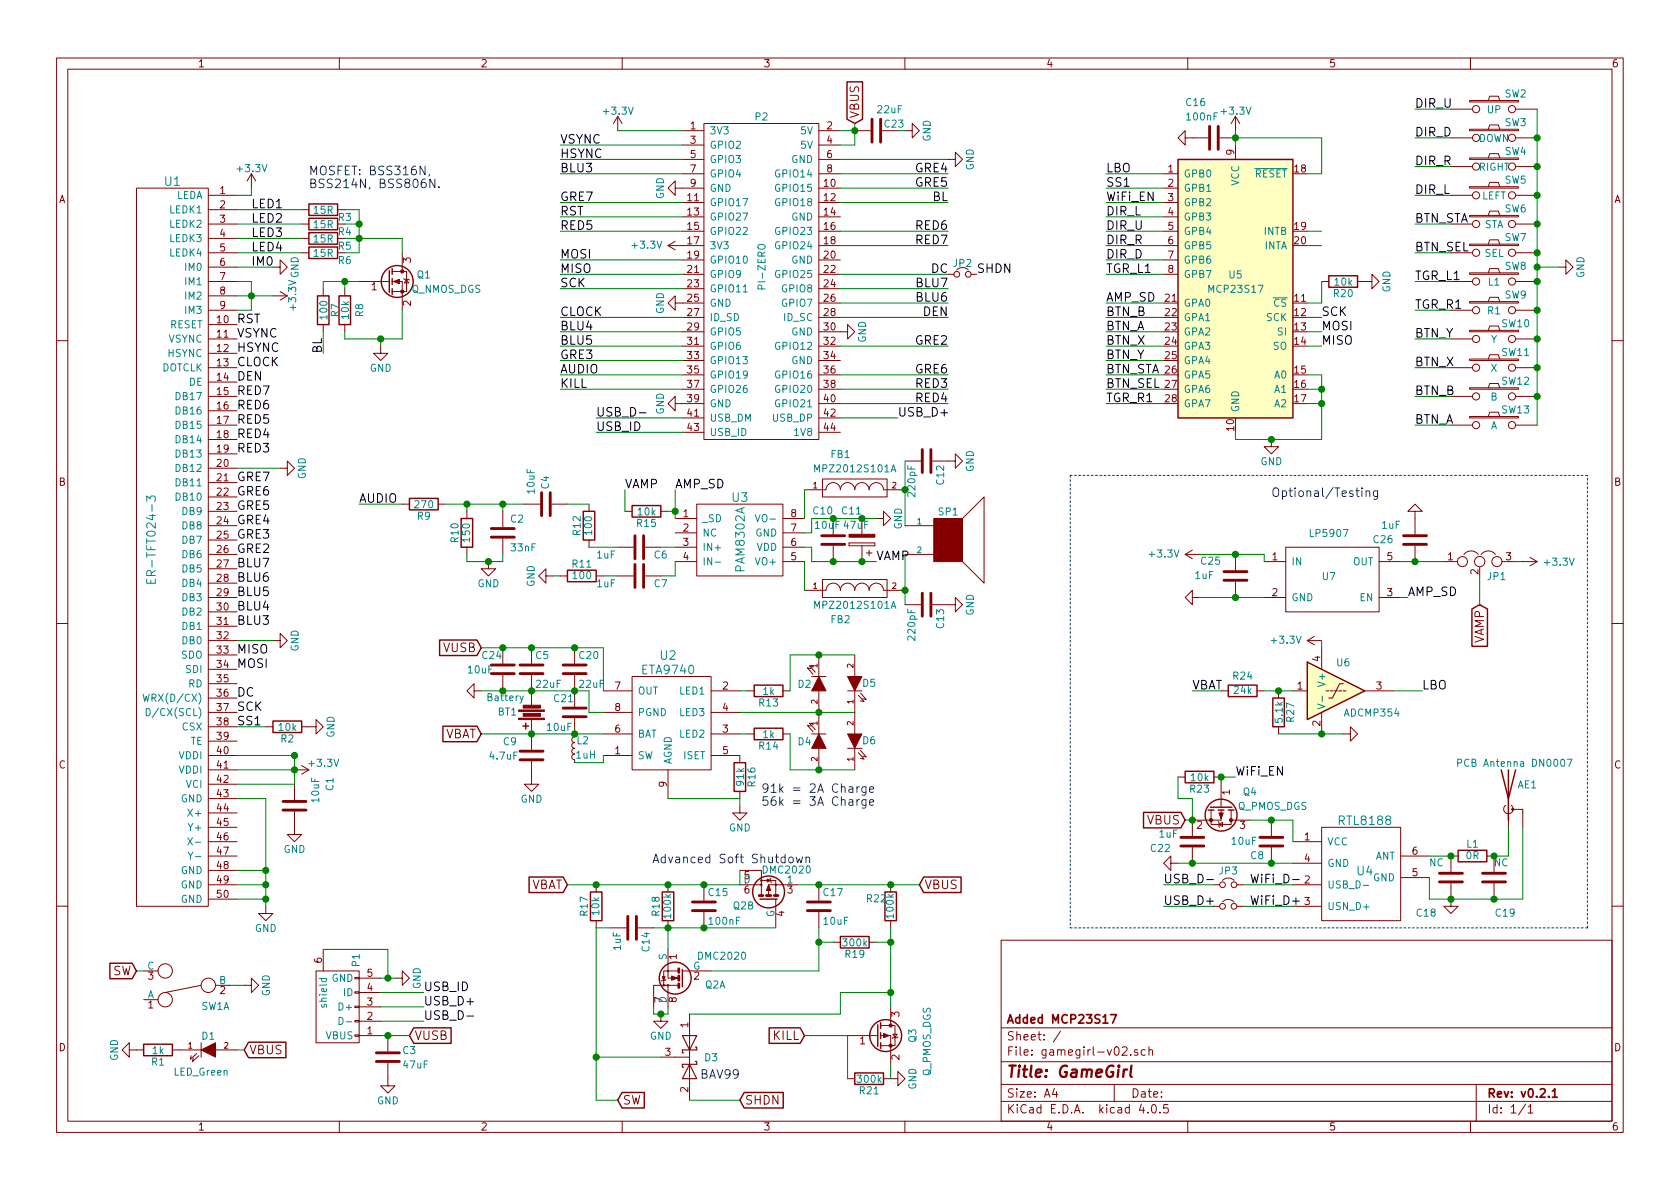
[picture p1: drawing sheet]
<svg xmlns="http://www.w3.org/2000/svg" width="297mm" height="210mm" viewBox="0 0 297 210" stroke-linecap="round" stroke-linejoin="round" font-family="sans-serif">
<defs><g id="words">
<text font-size="2.8" fill="#840000" x="178" y="190.5">Title: GameGirl</text>
<g font-size="2.1" fill="#840000">
<text x="151.9" y="20.9" transform="rotate(-90 151.9 20.9)">VBUS</text>
<text x="262.4" y="114" transform="rotate(-90 262.4 114)">VAMP</text>
<text x="78.3" y="115.3">VUSB</text>
<text x="78.4" y="130.6">VBAT</text>
<text x="202.7" y="145.8">VBUS</text>
<text x="93.6" y="157.2">VBAT</text>
<text x="163.5" y="157.2">VBUS</text>
<text x="19.8" y="172.5">SW</text>
<text x="73.3" y="183.9">VUSB</text>
<text x="136.6" y="183.9">KILL</text>
<text x="178" y="184">Sheet: /</text>
<text x="178" y="181">Added MCP23S17</text>
<text x="44.1" y="186.4">VBUS</text>
<text x="178" y="186.7">File: gamegirl-v02.sch</text>
<text x="110.1" y="195.3">SW</text>
<text x="131.7" y="195.3">SHDN</text>
<text x="178" y="196.9">KiCad E.D.A. kicad 4.0.5</text>
<text x="178" y="194.1">Size: A4</text>
<text x="200" y="194.1">Date:</text>
<text x="263" y="194.1">Rev: v0.2.1</text>
<text x="263" y="196.9">Id: 1/1</text>
</g>
<g font-size="2.1">
<text x="250.2" y="19">DIR_U</text>
<text x="99.1" y="25.4">VSYNC</text>
<text x="99.1" y="27.9">HSYNC</text>
<text x="250.2" y="24.1">DIR_D</text>
<text x="250.2" y="29.2">DIR_R</text>
<text x="99.1" y="30.5">BLU3</text>
<text x="99.1" y="35.6">GRE7</text>
<text x="161.8" y="30.5">GRE4</text>
<text x="161.8" y="33">GRE5</text>
<text x="164.8" y="35.6">BL</text>
<text x="195.6" y="35.6">WiFi_EN</text>
<text x="195.6" y="33">SS1</text>
<text x="195.6" y="30.5">LBO</text>
<text x="250.2" y="34.3">DIR_L</text>
<text x="44.4" y="36.8">LED1</text>
<text x="44.4" y="39.4">LED2</text>
<text x="44.4" y="41.9">LED3</text>
<text x="99.1" y="38.1">RST</text>
<text x="99.1" y="40.6">RED5</text>
<text x="162" y="40.6">RED6</text>
<text x="195.6" y="38.1">DIR_L</text>
<text x="195.6" y="40.6">DIR_U</text>
<text x="250.2" y="39.4">BTN_STA</text>
<text x="44.4" y="44.4">LED4</text>
<text x="44.4" y="47">IM0</text>
<text x="99.1" y="45.7">MOSI</text>
<text x="162" y="43.2">RED7</text>
<text x="195.6" y="45.7">DIR_D</text>
<text x="195.6" y="43.2">DIR_R</text>
<text x="250.2" y="44.4">BTN_SEL</text>
<text x="99.1" y="48.3">MISO</text>
<text x="99.1" y="50.8">SCK</text>
<text x="162.1" y="50.8">BLU7</text>
<text x="162.1" y="53.3">BLU6</text>
<text x="164.6" y="48.3">DC</text>
<text x="172.7" y="48.3">SHDN</text>
<text x="195.6" y="48.3">TGR_L1</text>
<text x="195.6" y="53.3">AMP_SD</text>
<text x="250.2" y="49.5">TGR_L1</text>
<text x="41.9" y="59.7">VSYNC</text>
<text x="99.1" y="55.9">CLOCK</text>
<text x="99.1" y="58.4">BLU4</text>
<text x="163.2" y="55.9">DEN</text>
<text x="195.6" y="58.4">BTN_A</text>
<text x="195.6" y="55.9">BTN_B</text>
<text x="233.7" y="55.9">SCK</text>
<text x="233.7" y="58.4">MOSI</text>
<text x="250.2" y="54.6">TGR_R1</text>
<text x="250.2" y="59.7">BTN_Y</text>
<text x="41.9" y="62.2">HSYNC</text>
<text x="41.9" y="64.8">CLOCK</text>
<text x="56.9" y="62.5" transform="rotate(-90 56.9 62.5)">BL</text>
<text x="99.1" y="61">BLU5</text>
<text x="99.1" y="63.5">GRE3</text>
<text x="161.8" y="61">GRE2</text>
<text x="195.6" y="63.5">BTN_Y</text>
<text x="195.6" y="61">BTN_X</text>
<text x="233.7" y="61">MISO</text>
<text x="250.2" y="64.8">BTN_X</text>
<text x="41.9" y="67.3">DEN</text>
<text x="41.9" y="69.8">RED7</text>
<text x="99.1" y="66">AUDIO</text>
<text x="99.1" y="68.6">KILL</text>
<text x="161.8" y="66">GRE6</text>
<text x="162" y="71.1">RED4</text>
<text x="162" y="68.6">RED3</text>
<text x="195.6" y="66">BTN_STA</text>
<text x="195.6" y="68.6">BTN_SEL</text>
<text x="195.6" y="71.1">TGR_R1</text>
<text x="250.2" y="69.8">BTN_B</text>
<text x="41.9" y="74.9">RED5</text>
<text x="41.9" y="77.5">RED4</text>
<text x="41.9" y="72.4">RED6</text>
<text x="105.4" y="73.7">USB_D-</text>
<text x="105.4" y="76.2">USB_ID</text>
<text x="158.7" y="73.7">USB_D+</text>
<text x="250.2" y="74.9">BTN_A</text>
<text x="41.9" y="80">RED3</text>
<text x="41.9" y="87.6">GRE6</text>
<text x="41.9" y="85.1">GRE7</text>
<text x="63.5" y="88.9">AUDIO</text>
<text x="110.5" y="86.4">VAMP</text>
<text x="119.4" y="86.4">AMP_SD</text>
<text x="41.9" y="92.7">GRE4</text>
<text x="41.9" y="95.2">GRE3</text>
<text x="41.9" y="90.2">GRE5</text>
<text x="41.9" y="100.3">BLU7</text>
<text x="41.9" y="97.8">GRE2</text>
<text x="154.9" y="99.1">VAMP</text>
<text x="41.9" y="105.4">BLU5</text>
<text x="41.9" y="107.9">BLU4</text>
<text x="41.9" y="102.9">BLU6</text>
<text x="248.9" y="105.4">AMP_SD</text>
<text x="41.9" y="110.5">BLU3</text>
<text x="41.9" y="118.1">MOSI</text>
<text x="41.9" y="115.6">MISO</text>
<text x="41.9" y="125.7">SCK</text>
<text x="41.9" y="123.2">DC</text>
<text x="210.8" y="121.9">VBAT</text>
<text x="251.5" y="121.9">LBO</text>
<text x="41.9" y="128.3">SS1</text>
<text x="218.4" y="137.2">WiFi_EN</text>
<text x="205.7" y="156.2">USB_D-</text>
<text x="205.7" y="160">USB_D+</text>
<text x="221" y="156.2">WiFi_D-</text>
<text x="221" y="160">WiFi_D+</text>
<text x="74.9" y="177.8">USB_D+</text>
<text x="74.9" y="175.3">USB_ID</text>
<text x="74.9" y="180.3">USB_D-</text>
</g>
<g font-size="2.1" fill="#008484">
<text x="29.1" y="32.9">U1</text>
<text x="129.5" y="88.7">U3</text>
<text x="27.5" y="101.9" transform="rotate(-90 27.5 101.9)">ER-TFT024-3</text>
<text x="131.7" y="101" transform="rotate(-90 131.7 101)">PAM8302A</text>
<text x="113.6" y="119.2">ETA9740</text>
<text x="116.8" y="116.7">U2</text>
<text x="236.9" y="145.9">RTL8188</text>
<text x="240" y="154.8">U4</text>
</g>
<g font-size="2.1" fill="#0000c2">
<text x="54.6" y="31">MOSFET: BSS316N,</text>
<text x="54.6" y="33.3">BSS214N, BSS806N.</text>
<text x="224.8" y="87.9">Optional/Testing</text>
<text x="134.6" y="140.2">91k = 2A Charge</text>
<text x="134.6" y="142.5">56k = 3A Charge</text>
<text x="117.8" y="152.6">Advanced Soft Shutdown</text>
<text x="124" y="190.7">BAV99</text>
</g>
<text font-size="2.1" fill="#008400" x="41.9" y="57.1">RST</text>
<g font-size="1.8" fill="#840000">
<text x="35" y="11.9">1</text>
<text x="85" y="11.9">2</text>
<text x="135" y="11.9">3</text>
<text x="185" y="11.9">4</text>
<text x="235" y="11.9">5</text>
<text x="285" y="11.9">6</text>
<text x="122.1" y="22.9">1</text>
<text x="146.2" y="22.9">2</text>
<text x="122.1" y="25.4">3</text>
<text x="122.1" y="27.9">5</text>
<text x="146.2" y="25.4">4</text>
<text x="146.2" y="27.9">6</text>
<text x="218.2" y="27.4" transform="rotate(-90 218.2 27.4)">9</text>
<text x="10.4" y="35.9">A</text>
<text x="38.9" y="34.3">1</text>
<text x="121.6" y="35.6">11</text>
<text x="122.1" y="30.5">7</text>
<text x="122.1" y="33">9</text>
<text x="145.7" y="33">10</text>
<text x="145.7" y="35.6">12</text>
<text x="146.2" y="30.5">8</text>
<text x="206.5" y="30.5">1</text>
<text x="206.5" y="33">2</text>
<text x="206.5" y="35.6">3</text>
<text x="228.9" y="30.5">18</text>
<text x="285.4" y="35.9">A</text>
<text x="38.9" y="36.8">2</text>
<text x="38.9" y="39.4">3</text>
<text x="38.9" y="41.9">4</text>
<text x="121.6" y="38.1">13</text>
<text x="121.6" y="40.6">15</text>
<text x="145.7" y="38.1">14</text>
<text x="145.7" y="40.6">16</text>
<text x="206.5" y="38.1">4</text>
<text x="206.5" y="40.6">5</text>
<text x="228.9" y="40.6">19</text>
<text x="38.9" y="44.4">5</text>
<text x="38.9" y="47">6</text>
<text x="72.6" y="46.5" transform="rotate(-90 72.6 46.5)">3</text>
<text x="121.6" y="43.2">17</text>
<text x="121.6" y="45.7">19</text>
<text x="145.7" y="45.7">20</text>
<text x="145.7" y="43.2">18</text>
<text x="206.5" y="43.2">6</text>
<text x="206.5" y="45.7">7</text>
<text x="228.9" y="43.2">20</text>
<text x="38.9" y="49.5">7</text>
<text x="38.9" y="52.1">8</text>
<text x="65.7" y="51.3">1</text>
<text x="121.6" y="48.3">21</text>
<text x="121.6" y="50.8">23</text>
<text x="121.6" y="53.3">25</text>
<text x="145.7" y="48.3">22</text>
<text x="145.7" y="50.8">24</text>
<text x="145.7" y="53.3">26</text>
<text x="206" y="53.3">21</text>
<text x="206.5" y="48.3">8</text>
<text x="228.9" y="53.3">11</text>
<text x="38.4" y="57.1">10</text>
<text x="38.4" y="59.7">11</text>
<text x="38.9" y="54.6">9</text>
<text x="72.6" y="54.1" transform="rotate(-90 72.6 54.1)">2</text>
<text x="121.6" y="55.9">27</text>
<text x="121.6" y="58.4">29</text>
<text x="145.7" y="58.4">30</text>
<text x="145.7" y="55.9">28</text>
<text x="206" y="55.9">22</text>
<text x="206" y="58.4">23</text>
<text x="228.9" y="55.9">12</text>
<text x="228.9" y="58.4">13</text>
<text x="38.4" y="62.2">12</text>
<text x="38.4" y="64.8">13</text>
<text x="121.6" y="61">31</text>
<text x="121.6" y="63.5">33</text>
<text x="145.7" y="61">32</text>
<text x="145.7" y="63.5">34</text>
<text x="206" y="61">24</text>
<text x="206" y="63.5">25</text>
<text x="228.9" y="61">14</text>
<text x="38.4" y="67.3">14</text>
<text x="38.4" y="69.8">15</text>
<text x="121.6" y="66">35</text>
<text x="121.6" y="68.6">37</text>
<text x="121.6" y="71.1">39</text>
<text x="145.7" y="71.1">40</text>
<text x="145.7" y="66">36</text>
<text x="145.7" y="68.6">38</text>
<text x="206" y="66">26</text>
<text x="206" y="68.6">27</text>
<text x="206" y="71.1">28</text>
<text x="228.9" y="66">15</text>
<text x="228.9" y="68.6">16</text>
<text x="228.9" y="71.1">17</text>
<text x="38.4" y="72.4">16</text>
<text x="38.4" y="74.9">17</text>
<text x="38.4" y="77.5">18</text>
<text x="121.6" y="73.7">41</text>
<text x="121.6" y="76.2">43</text>
<text x="145.7" y="73.7">42</text>
<text x="145.7" y="76.2">44</text>
<text x="218.2" y="76.1" transform="rotate(-90 218.2 76.1)">10</text>
<text x="38.4" y="82.5">20</text>
<text x="38.4" y="80">19</text>
<text x="10.4" y="85.9">B</text>
<text x="38.4" y="85.1">21</text>
<text x="38.4" y="87.6">22</text>
<text x="285.4" y="85.9">B</text>
<text x="38.4" y="90.2">23</text>
<text x="38.4" y="92.7">24</text>
<text x="38.4" y="95.2">25</text>
<text x="120.8" y="91.4">1</text>
<text x="120.8" y="94">2</text>
<text x="139.9" y="94">7</text>
<text x="139.9" y="91.4">8</text>
<text x="38.4" y="97.8">26</text>
<text x="38.4" y="100.3">27</text>
<text x="120.8" y="96.5">3</text>
<text x="120.8" y="99.1">4</text>
<text x="139.9" y="99.1">5</text>
<text x="139.9" y="96.5">6</text>
<text x="224.9" y="99.1">1</text>
<text x="245.3" y="99.1">5</text>
<text x="256" y="99.1">1</text>
<text x="261.4" y="101.6" transform="rotate(-90 261.4 101.6)">2</text>
<text x="266.3" y="99.1">3</text>
<text x="38.4" y="107.9">30</text>
<text x="38.4" y="102.9">28</text>
<text x="38.4" y="105.4">29</text>
<text x="224.9" y="105.4">2</text>
<text x="245.3" y="105.4">3</text>
<text x="38.4" y="110.5">31</text>
<text x="38.4" y="113">32</text>
<text x="38.4" y="115.6">33</text>
<text x="38.4" y="118.1">34</text>
<text x="233.4" y="116.9" transform="rotate(-90 233.4 116.9)">4</text>
<text x="38.4" y="120.6">35</text>
<text x="38.4" y="123.2">36</text>
<text x="38.4" y="125.7">37</text>
<text x="108.7" y="121.9">7</text>
<text x="108.7" y="125.7">8</text>
<text x="127.8" y="121.9">2</text>
<text x="127.8" y="125.7">4</text>
<text x="229.4" y="121.9">1</text>
<text x="243.4" y="121.9">3</text>
<text x="38.4" y="128.3">38</text>
<text x="38.4" y="130.8">39</text>
<text x="108.7" y="129.5">6</text>
<text x="127.8" y="129.5">3</text>
<text x="233.4" y="128.4" transform="rotate(-90 233.4 128.4)">2</text>
<text x="10.4" y="135.9">C</text>
<text x="38.4" y="133.3">40</text>
<text x="38.4" y="135.9">41</text>
<text x="108.7" y="133.3">1</text>
<text x="127.8" y="133.3">5</text>
<text x="285.4" y="135.9">C</text>
<text x="38.4" y="138.4">42</text>
<text x="38.4" y="141">43</text>
<text x="38.4" y="143.5">44</text>
<text x="117.9" y="139.2" transform="rotate(-90 117.9 139.2)">9</text>
<text x="217.4" y="140.6" transform="rotate(-90 217.4 140.6)">1</text>
<text x="38.4" y="146">45</text>
<text x="38.4" y="148.6">46</text>
<text x="211.6" y="146.6">2</text>
<text x="219.2" y="146.6">3</text>
<text x="230.7" y="148.6">1</text>
<text x="38.4" y="151.1">47</text>
<text x="38.4" y="153.7">48</text>
<text x="131.6" y="155.4">5</text>
<text x="230.7" y="152.4">4</text>
<text x="249.7" y="154.9">5</text>
<text x="249.7" y="151.1">6</text>
<text x="38.4" y="158.7">50</text>
<text x="38.4" y="156.2">49</text>
<text x="131.6" y="158">6</text>
<text x="139.2" y="158">3</text>
<text x="230.7" y="156.2">2</text>
<text x="230.7" y="160">3</text>
<text x="138.7" y="162" transform="rotate(-90 138.7 162)">4</text>
<text x="26.2" y="173.2">3</text>
<text x="56.9" y="170.3" transform="rotate(-90 56.9 170.3)">6</text>
<text x="64.9" y="172.7">5</text>
<text x="119.6" y="169.6" transform="rotate(-90 119.6 169.6)">1</text>
<text x="122.7" y="173.2">2</text>
<text x="26.2" y="178.3">1</text>
<text x="38.9" y="175.8">2</text>
<text x="64.9" y="177.8">3</text>
<text x="64.9" y="175.3">4</text>
<text x="117.1" y="177.3" transform="rotate(-90 117.1 177.3)">7</text>
<text x="119.6" y="177.3" transform="rotate(-90 119.6 177.3)">8</text>
<text x="159" y="179.8" transform="rotate(-90 159 179.8)">3</text>
<text x="10.4" y="185.9">D</text>
<text x="64.9" y="182.9">1</text>
<text x="64.9" y="180.3">2</text>
<text x="121.7" y="181.7" transform="rotate(-90 121.7 181.7)">1</text>
<text x="152" y="184.7">1</text>
<text x="285.4" y="185.9">D</text>
<text x="117.6" y="186.7">3</text>
<text x="159" y="187.4" transform="rotate(-90 159 187.4)">2</text>
<text x="121.7" y="193.1" transform="rotate(-90 121.7 193.1)">2</text>
<text x="35" y="199.9">1</text>
<text x="85" y="199.9">2</text>
<text x="135" y="199.9">3</text>
<text x="185" y="199.9">4</text>
<text x="235" y="199.9">5</text>
<text x="285" y="199.9">6</text>
</g>
<g font-size="1.8" fill="#008484">
<text x="266.1" y="17.2">SW2</text>
<text x="106.9" y="20.3">+3.3V</text>
<text x="125.5" y="23.7">3V3</text>
<text x="133.6" y="21.3">P2</text>
<text x="141.6" y="23.7">5V</text>
<text x="155.2" y="20">22uF</text>
<text x="209.8" y="18.7">C16</text>
<text x="210" y="21.3">100nF</text>
<text x="216.1" y="20.3">+3.3V</text>
<text x="262.9" y="20">UP</text>
<text x="266.1" y="22.3">SW3</text>
<text x="125.5" y="26.3">GPIO2</text>
<text x="125.5" y="28.8">GPIO3</text>
<text x="139.8" y="28.8">GND</text>
<text x="141.6" y="26.3">5V</text>
<text x="164.5" y="25.1" transform="rotate(-90 164.5 25.1)">GND</text>
<text x="261.4" y="25.1">DOWN</text>
<text x="266.1" y="27.4">SW4</text>
<text x="31" y="35.2">LEDA</text>
<text x="42.1" y="30.4">+3.3V</text>
<text x="117.4" y="35.2" transform="rotate(-90 117.4 35.2)">GND</text>
<text x="125.5" y="31.4">GPIO4</text>
<text x="125.5" y="33.9">GND</text>
<text x="137.4" y="31.4">GPIO14</text>
<text x="137.4" y="33.9">GPIO15</text>
<text x="172.2" y="30.1" transform="rotate(-90 172.2 30.1)">GND</text>
<text x="209.3" y="31.4">GPB0</text>
<text x="209.3" y="33.9">GPB1</text>
<text x="219.1" y="32.9" transform="rotate(-90 219.1 32.9)">VCC</text>
<text x="221.7" y="31.4">RESET</text>
<text x="261.4" y="30.2">RIGHT</text>
<text x="262" y="35.2">LEFT</text>
<text x="266.1" y="32.5">SW5</text>
<text x="30" y="37.7">LEDK1</text>
<text x="30" y="40.3">LEDK2</text>
<text x="55.5" y="40.3">15R</text>
<text x="55.5" y="37.8">15R</text>
<text x="59.8" y="41.6">R4</text>
<text x="59.8" y="39.1">R3</text>
<text x="125.5" y="36.4">GPIO17</text>
<text x="125.5" y="39">GPIO27</text>
<text x="125.5" y="41.5">GPIO22</text>
<text x="137.4" y="36.4">GPIO18</text>
<text x="137.4" y="41.5">GPIO23</text>
<text x="139.8" y="39">GND</text>
<text x="209.3" y="36.4">GPB2</text>
<text x="209.3" y="39">GPB3</text>
<text x="209.3" y="41.5">GPB4</text>
<text x="223.5" y="41.5">INTB</text>
<text x="262.4" y="40.3">STA</text>
<text x="266.1" y="37.5">SW6</text>
<text x="30" y="42.8">LEDK3</text>
<text x="30" y="45.3">LEDK4</text>
<text x="32.9" y="47.9">IM0</text>
<text x="55.5" y="45.4">15R</text>
<text x="55.5" y="42.9">15R</text>
<text x="59.8" y="46.7">R6</text>
<text x="59.8" y="44.1">R5</text>
<text x="111.9" y="44">+3.3V</text>
<text x="125.5" y="44.1">3V3</text>
<text x="125.5" y="46.6">GPIO10</text>
<text x="137.4" y="44.1">GPIO24</text>
<text x="139.8" y="46.6">GND</text>
<text x="168.6" y="47.2">JP2</text>
<text x="209.3" y="44.1">GPB5</text>
<text x="209.3" y="46.6">GPB6</text>
<text x="223.5" y="44.1">INTA</text>
<text x="262.5" y="45.4">SEL</text>
<text x="266.1" y="47.7">SW8</text>
<text x="266.1" y="42.6">SW7</text>
<text x="32.9" y="50.4">IM1</text>
<text x="32.9" y="53">IM2</text>
<text x="72.7" y="51.8">Q_NMOS_DGS</text>
<text x="73.8" y="49.2">Q1</text>
<text x="125.5" y="49.1">GPIO9</text>
<text x="125.5" y="51.7">GPIO11</text>
<text x="135.3" y="50.8" transform="rotate(-90 135.3 50.8)">PI-ZERO</text>
<text x="137.4" y="49.1">GPIO25</text>
<text x="138.4" y="51.7">GPIO8</text>
<text x="209.3" y="49.1">GPB7</text>
<text x="213.9" y="51.8">MCP23S17</text>
<text x="217.3" y="49.2">U5</text>
<text x="235.9" y="52.5">R20</text>
<text x="236" y="50.5">10k</text>
<text x="245.8" y="51.7" transform="rotate(-90 245.8 51.7)">GND</text>
<text x="263.1" y="50.5">L1</text>
<text x="266.1" y="52.8">SW9</text>
<text x="280.1" y="49.2" transform="rotate(-90 280.1 49.2)">GND</text>
<text x="29.9" y="58">RESET</text>
<text x="32.9" y="55.5">IM3</text>
<text x="52.3" y="54.7" transform="rotate(-90 52.3 54.7)">+3.3V GND</text>
<text x="57.9" y="56.3" transform="rotate(-90 57.9 56.3)">100</text>
<text x="59.9" y="56" transform="rotate(-90 59.9 56)">R7</text>
<text x="61.7" y="56.3" transform="rotate(-90 61.7 56.3)">10k</text>
<text x="64.2" y="56" transform="rotate(-90 64.2 56)">R8</text>
<text x="117.4" y="55.5" transform="rotate(-90 117.4 55.5)">GND</text>
<text x="125.5" y="54.2">GND</text>
<text x="125.5" y="56.8">ID_SD</text>
<text x="125.5" y="59.3">GPIO5</text>
<text x="138.4" y="54.2">GPIO7</text>
<text x="138.6" y="56.8">ID_SC</text>
<text x="139.8" y="59.3">GND</text>
<text x="209.3" y="54.2">GPA0</text>
<text x="209.3" y="56.8">GPA1</text>
<text x="209.3" y="59.3">GPA2</text>
<text x="223.9" y="56.8">SCK</text>
<text x="225.1" y="54.2">CS</text>
<text x="225.9" y="59.3">SI</text>
<text x="263" y="55.6">R1</text>
<text x="265.6" y="57.9">SW10</text>
<text x="28.4" y="65.7">DOTCLK</text>
<text x="29.6" y="63.1">HSYNC</text>
<text x="29.7" y="60.6">VSYNC</text>
<text x="65.4" y="65.7">GND</text>
<text x="125.5" y="61.8">GPIO6</text>
<text x="125.5" y="64.4">GPIO13</text>
<text x="137.4" y="61.8">GPIO12</text>
<text x="139.8" y="64.4">GND</text>
<text x="153.1" y="60.6" transform="rotate(-90 153.1 60.6)">GND</text>
<text x="209.3" y="61.8">GPA3</text>
<text x="209.3" y="64.4">GPA4</text>
<text x="225" y="61.8">SO</text>
<text x="263.6" y="60.6">Y</text>
<text x="263.6" y="65.7">X</text>
<text x="265.6" y="62.9">SW11</text>
<text x="31.3" y="70.7">DB17</text>
<text x="33.4" y="68.2">DE</text>
<text x="125.5" y="66.9">GPIO19</text>
<text x="125.5" y="69.5">GPIO26</text>
<text x="137.4" y="66.9">GPIO16</text>
<text x="137.4" y="69.5">GPIO20</text>
<text x="209.3" y="66.9">GPA5</text>
<text x="209.3" y="69.5">GPA6</text>
<text x="225.3" y="66.9">A0</text>
<text x="225.3" y="69.5">A1</text>
<text x="263.5" y="70.8">B</text>
<text x="265.6" y="68">SW12</text>
<text x="31.3" y="73.3">DB16</text>
<text x="31.3" y="75.8">DB15</text>
<text x="117.4" y="73.3" transform="rotate(-90 117.4 73.3)">GND</text>
<text x="125.5" y="74.5">USB_DM</text>
<text x="125.5" y="77.1">USB_ID</text>
<text x="125.5" y="72">GND</text>
<text x="136.6" y="74.5">USB_DP</text>
<text x="137.4" y="72">GPIO21</text>
<text x="140.6" y="77.1">1V8</text>
<text x="209.3" y="72">GPA7</text>
<text x="219.1" y="72.9" transform="rotate(-90 219.1 72.9)">GND</text>
<text x="225.3" y="72">A2</text>
<text x="263.5" y="75.9">A</text>
<text x="265.6" y="73.1">SW13</text>
<text x="31.3" y="83.4">DB12</text>
<text x="31.3" y="78.4">DB14</text>
<text x="31.3" y="80.9">DB13</text>
<text x="144.6" y="83.5">MPZ2012S101A</text>
<text x="146.9" y="81">FB1</text>
<text x="172.2" y="83.5" transform="rotate(-90 172.2 83.5)">GND</text>
<text x="222.8" y="82.2">GND</text>
<text x="31.3" y="86">DB11</text>
<text x="31.3" y="88.5">DB10</text>
<text x="54.1" y="84.8" transform="rotate(-90 54.1 84.8)">GND</text>
<text x="73.5" y="89.9">270</text>
<text x="94.5" y="87.2" transform="rotate(-90 94.5 87.2)">10uF</text>
<text x="97.1" y="86.4" transform="rotate(-90 97.1 86.4)">C4</text>
<text x="161.8" y="87.6" transform="rotate(-90 161.8 87.6)">220pF</text>
<text x="166.9" y="85.6" transform="rotate(-90 166.9 85.6)">C12</text>
<text x="32.3" y="91.1">DB9</text>
<text x="32.3" y="93.6">DB8</text>
<text x="73.8" y="91.9">R9</text>
<text x="81.1" y="95.9" transform="rotate(-90 81.1 95.9)">R10</text>
<text x="83.1" y="95.7" transform="rotate(-90 83.1 95.7)">150</text>
<text x="90.3" y="92.4">C2</text>
<text x="102.6" y="94.6" transform="rotate(-90 102.6 94.6)">R12</text>
<text x="104.7" y="94.4" transform="rotate(-90 104.7 94.4)">100</text>
<text x="112.7" y="93.2">R15</text>
<text x="112.8" y="91.1">10k</text>
<text x="124.2" y="92.3">_SD</text>
<text x="124.2" y="94.9">NC</text>
<text x="133.5" y="94.9">GND</text>
<text x="134.3" y="92.3">VO-</text>
<text x="143.8" y="91">C10</text>
<text x="144.2" y="93.5">10uF 47uF</text>
<text x="148.9" y="91">C11</text>
<text x="159.5" y="93.6" transform="rotate(-90 159.5 93.6)">GND</text>
<text x="166" y="91.1">SP1</text>
<text x="231.9" y="94.9">LP5907</text>
<text x="244.3" y="93.5">1uF</text>
<text x="32.3" y="96.1">DB7</text>
<text x="32.3" y="98.7">DB6</text>
<text x="32.3" y="101.2">DB5</text>
<text x="90.4" y="97.5">33nF</text>
<text x="101.2" y="100.3">R11</text>
<text x="105.6" y="98.7">1uF</text>
<text x="115.7" y="98.7">C6</text>
<text x="124.2" y="97.4">IN+</text>
<text x="124.2" y="99.9">IN-</text>
<text x="133.7" y="97.4">VDD</text>
<text x="133.8" y="99.9">VO+</text>
<text x="203.4" y="98.6">+3.3V</text>
<text x="212.4" y="99.8">C25</text>
<text x="228.3" y="99.9">IN</text>
<text x="239.1" y="99.9">OUT</text>
<text x="242.9" y="96">C26</text>
<text x="273.3" y="100">+3.3V</text>
<text x="32.3" y="103.8">DB4</text>
<text x="32.3" y="106.3">DB3</text>
<text x="84.4" y="103.8">GND</text>
<text x="94.5" y="103.8" transform="rotate(-90 94.5 103.8)">GND</text>
<text x="101.4" y="102.4">100</text>
<text x="105.6" y="103.8">1uF</text>
<text x="115.7" y="103.8">C7</text>
<text x="144.6" y="107.6">MPZ2012S101A</text>
<text x="211.3" y="102.4">1uF</text>
<text x="228.3" y="106.3">GND</text>
<text x="233.8" y="102.6">U7</text>
<text x="240.4" y="106.3">EN</text>
<text x="263" y="102.6">JP1</text>
<text x="32.3" y="108.8">DB2</text>
<text x="32.3" y="111.4">DB1</text>
<text x="32.3" y="113.9">DB0</text>
<text x="146.9" y="110.2">FB2</text>
<text x="161.8" y="113" transform="rotate(-90 161.8 113)">220pF</text>
<text x="166.9" y="111" transform="rotate(-90 166.9 111)">C13</text>
<text x="172.2" y="108.9" transform="rotate(-90 172.2 108.9)">GND</text>
<text x="225" y="113.8">+3.3V</text>
<text x="32" y="116.5">SDO</text>
<text x="32.9" y="119">SDI</text>
<text x="52.8" y="115.2" transform="rotate(-90 52.8 115.2)">GND</text>
<text x="82.8" y="119.1">10uF</text>
<text x="85.3" y="116.5">C24</text>
<text x="94.7" y="116.5">C5</text>
<text x="102.5" y="116.5">C20</text>
<text x="236.4" y="117.8">U6</text>
<text x="26.3" y="124.1">WRX(D/CX)</text>
<text x="33.2" y="121.5">RD</text>
<text x="86.3" y="124">Battery</text>
<text x="94.9" y="121.6">22uF</text>
<text x="98" y="124.1">C21</text>
<text x="102.5" y="121.6">22uF</text>
<text x="112.8" y="122.8">OUT</text>
<text x="120.2" y="122.8">LED1</text>
<text x="134.3" y="124.9">R13</text>
<text x="134.9" y="122.9">1k</text>
<text x="141.1" y="121.6">D2</text>
<text x="152.6" y="121.4">D5</text>
<text x="218.1" y="120.2">R24</text>
<text x="218.2" y="122.7">24k</text>
<text x="234.3" y="121.1" transform="rotate(-90 234.3 121.1)">V+</text>
<text x="26.9" y="126.6">D/CX(SCL)</text>
<text x="32.2" y="129.2">CSX</text>
<text x="33.6" y="131.7">TE</text>
<text x="49.3" y="129.2">10k</text>
<text x="49.7" y="131.3">R2</text>
<text x="59.1" y="130.5" transform="rotate(-90 59.1 130.5)">GND</text>
<text x="88" y="126.5">BT1</text>
<text x="89" y="131.8">C9</text>
<text x="96.8" y="129.2">10uF</text>
<text x="102" y="131.6">L2</text>
<text x="112.8" y="130.4">BAT</text>
<text x="112.8" y="126.6">PGND</text>
<text x="120.2" y="130.4">LED2</text>
<text x="120.2" y="126.6">LED3</text>
<text x="134.9" y="130.5">1k</text>
<text x="141.1" y="131.8">D4</text>
<text x="152.6" y="131.6">D6</text>
<text x="226.8" y="127.7" transform="rotate(-90 226.8 127.7)">5.1k</text>
<text x="228.8" y="127.6" transform="rotate(-90 228.8 127.6)">R27</text>
<text x="237.9" y="126.7">ADCMP354</text>
<text x="31.6" y="134.2">VDDI</text>
<text x="31.6" y="136.8">VDDI</text>
<text x="54.8" y="135.6">+3.3V</text>
<text x="86.7" y="134.3">4.7uF</text>
<text x="101.9" y="134.1">1uH</text>
<text x="112.8" y="134.2">SW</text>
<text x="118.7" y="135.1" transform="rotate(-90 118.7 135.1)">AGND</text>
<text x="120.8" y="134.2">ISET</text>
<text x="134.3" y="132.5">R14</text>
<text x="258.6" y="135.6">PCB Antenna DN0007</text>
<text x="31.9" y="141.9">GND</text>
<text x="32.9" y="139.3">VCI</text>
<text x="56.4" y="141.8" transform="rotate(-90 56.4 141.8)">10uF</text>
<text x="59" y="139.8" transform="rotate(-90 59 139.8)">C1</text>
<text x="92" y="141.9">GND</text>
<text x="131.5" y="138.9" transform="rotate(-90 131.5 138.9)">91k</text>
<text x="133.6" y="139" transform="rotate(-90 133.6 139)">R16</text>
<text x="210.5" y="140.2">R23</text>
<text x="210.6" y="138.1">10k</text>
<text x="218.8" y="143.2">Q_PMOS_DGS</text>
<text x="219.8" y="140.7">Q4</text>
<text x="268.4" y="139.4">AE1</text>
<text x="33.6" y="144.4">X+</text>
<text x="33.6" y="146.9">Y+</text>
<text x="128.9" y="147">GND</text>
<text x="205" y="148.1">1uF</text>
<text x="217.9" y="149.4">10uF</text>
<text x="234.7" y="149.5">VCC</text>
<text x="259.3" y="149.9">L1</text>
<text x="31.9" y="154.6">GND</text>
<text x="34" y="152">Y-</text>
<text x="50.1" y="150.8">GND</text>
<text x="135.1" y="154.5">DMC2020</text>
<text x="203.5" y="150.6">C22</text>
<text x="215.6" y="154.6">JP3</text>
<text x="221.2" y="151.9">C8</text>
<text x="234.7" y="153.3">GND</text>
<text x="242.7" y="155.8">GND</text>
<text x="243" y="152">ANT</text>
<text x="252.7" y="153.2">NC</text>
<text x="259.2" y="151.9">0R</text>
<text x="31.9" y="159.6">GND</text>
<text x="31.9" y="157.1">GND</text>
<text x="103.9" y="161.9" transform="rotate(-90 103.9 161.9)">R17</text>
<text x="105.9" y="161.7" transform="rotate(-90 105.9 161.7)">10k</text>
<text x="116.6" y="161.9" transform="rotate(-90 116.6 161.9)">R18</text>
<text x="125.3" y="158.4">C15</text>
<text x="129.6" y="160.8">Q2B</text>
<text x="131.4" y="156.2">D</text>
<text x="139.2" y="156.2">1</text>
<text x="145.6" y="158.4">C17</text>
<text x="153.3" y="159.5">R22</text>
<text x="234.7" y="157.1">USB_D-</text>
<text x="234.7" y="160.9">USN_D+</text>
<text x="45" y="164.8">GND</text>
<text x="118.6" y="162.2" transform="rotate(-90 118.6 162.2)">100k</text>
<text x="125.5" y="163.5">100nF</text>
<text x="136.9" y="162.2" transform="rotate(-90 136.9 162.2)">G</text>
<text x="145.7" y="163.5">10uF</text>
<text x="149.2" y="167.3">300k</text>
<text x="158" y="162.2" transform="rotate(-90 158 162.2)">100k</text>
<text x="250.5" y="162.1">C18</text>
<text x="264.5" y="162.1">C19</text>
<text x="26" y="171.4">C</text>
<text x="38.7" y="174">B</text>
<text x="58.5" y="173.6">GND</text>
<text x="63.6" y="170.9" transform="rotate(-90 63.6 170.9)">P1</text>
<text x="109.8" y="168" transform="rotate(-90 109.8 168)">1uF</text>
<text x="114.8" y="168.2" transform="rotate(-90 114.8 168.2)">C14</text>
<text x="117.9" y="169.7" transform="rotate(-90 117.9 169.7)">S</text>
<text x="122.5" y="171.4">G</text>
<text x="123.7" y="169.7">DMC2020</text>
<text x="149.5" y="169.4">R19</text>
<text x="26" y="176.5">A</text>
<text x="35.6" y="178.6">SW1A</text>
<text x="47.7" y="176.2" transform="rotate(-90 47.7 176.2)">GND</text>
<text x="57.8" y="177.8" transform="rotate(-90 57.8 177.8)">shield</text>
<text x="60.2" y="178.7">D+</text>
<text x="60.7" y="176.1">ID</text>
<text x="74.4" y="174.9" transform="rotate(-90 74.4 174.9)">GND</text>
<text x="117.9" y="177.4" transform="rotate(-90 117.9 177.4)">D</text>
<text x="124.6" y="174.8">Q2A</text>
<text x="35.7" y="183.8">D1</text>
<text x="57.6" y="183.8">VBUS</text>
<text x="114.9" y="183.8">GND</text>
<text x="162" y="184.3" transform="rotate(-90 162 184.3)">Q3</text>
<text x="20.9" y="187.6" transform="rotate(-90 20.9 187.6)">GND</text>
<text x="26.8" y="188.4">R1</text>
<text x="27" y="186.4">1k</text>
<text x="30.8" y="190.2">LED_Green</text>
<text x="71.2" y="186.4">C3</text>
<text x="71.4" y="188.9">47uF</text>
<text x="124.6" y="187.6">D3</text>
<text x="151.7" y="191.5">300k</text>
<text x="164.5" y="190.4" transform="rotate(-90 164.5 190.4)">Q_PMOS_DGS</text>
<text x="66.6" y="195.3">GND</text>
<text x="152" y="193.5">R21</text>
<text x="162" y="192.7" transform="rotate(-90 162 192.7)">GND</text>
</g>
<g font-size="1.8" fill="#008400">
<text x="156.4" y="22.5">C23</text>
<text x="264.1" y="153.2">NC</text>
</g>
<g font-size="1.4" fill="#840000">
<text x="143.8" y="86.4">1</text>
<text x="157.7" y="86.4">2</text>
<text x="143.8" y="104.1">1</text>
<text x="157.7" y="104.1">2</text>
<text x="144.5" y="118.1" transform="rotate(-90 144.5 118.1)">1</text>
<text x="150.9" y="118.1" transform="rotate(-90 150.9 118.1)">2</text>
<text x="144.5" y="124.5" transform="rotate(-90 144.5 124.5)">2</text>
<text x="150.9" y="124.5" transform="rotate(-90 150.9 124.5)">1</text>
<text x="144.5" y="128.3" transform="rotate(-90 144.5 128.3)">1</text>
<text x="150.9" y="128.3" transform="rotate(-90 150.9 128.3)">2</text>
<text x="144.5" y="134.6" transform="rotate(-90 144.5 134.6)">2</text>
<text x="150.9" y="134.6" transform="rotate(-90 150.9 134.6)">1</text>
<text x="33.3" y="185.4">1</text>
<text x="39.6" y="185.4">2</text>
</g>
<g font-size="1.4" fill="#008484">
<text x="162.2" y="92.7">1</text>
<text x="162.2" y="97.8">2</text>
</g>
</g></defs>
<g fill="none" stroke="#840000" stroke-width=".18">
<path d="M10 10.3h277v189.9h-277zM12 12.2h273v186.1h-273zM60 10.3v1.9M110 10.3v1.9M160 10.3v1.9M210 10.3v1.9M256.5 19.3h3.8M259.8 17.8h8.7v.2h-8.7zM260 10.3v1.9M263.1 17.8l.3-.8h1.5l.3 .8M268 19.3h3.8M24.1 33.3h12.7v127h-12.7z"/>
<path d="M36.8 34.5h5.1M36.8 39.6h5.1M36.8 37.1h5.1M44.4 30.7l-.7 1.3M44.4 30.7v2.6M44.4 30.7l.8 1.3M53.3 39.6h1.3M53.3 37.1h1.3M59.7 37.1h1.3M109.2 20.6l-.7 1.2M109.2 20.6v2.5M109.2 20.6l.8 1.2"/>
<path d="M119.4 33.3v-1.3l-1.3 1.3 1.3 1.2v-1.2h5.1M120.6 30.7h3.9M120.6 35.8h3.9M120.6 38.3h3.9M120.6 23.1h3.9M120.6 25.6h3.9M120.6 28.2h3.9M124.5 21.8h20.3v55.9h-20.3zM144.8 30.7h3.8M144.8 33.3h3.8M144.8 35.8h3.8M144.8 38.3h3.8"/>
<path d="M144.8 23.1h3.8M144.8 25.6h3.8M144.8 28.2h3.8M151.1 23.1h2.8M160 23.1h1.3v-1.3l1.3 1.3-1.3 1.3v-1.3M167.6 28.2h1.3v-1.3l1.3 1.3-1.3 1.3v-1.3M205.7 30.7h2.6M205.7 33.3h2.6M205.7 35.8h2.6M205.7 38.3h2.6M209.5 24.4v-1.3l-1.2 1.3 1.2 1.2v-1.2h4.1M215.6 24.4h2.8"/>
<path d="M218.4 20.6v2.5M218.4 25.6v2.6M218.4 20.6l-.7 1.2M218.4 20.6l.8 1.2M256.5 34.5h3.8M256.5 24.4h3.8M256.5 29.5h3.8M256.5 39.6h3.8M259.8 33h8.7v.3h-8.7zM259.8 22.9h8.7v.2h-8.7zM259.8 27.9h8.7v.3h-8.7zM259.8 38.1h8.7v.2h-8.7z"/>
<path d="M263.1 33l.3-.7h1.5l.3 .7M263.1 22.9l.3-.8h1.5l.3 .8M263.1 27.9l.3-.7h1.5l.3 .7M263.1 38.1l.3-.8h1.5l.3 .8M268 34.5h3.8M268 24.4h3.8M268 29.5h3.8M268 39.6h3.8M36.8 49.8h5.1M36.8 44.7h5.1M36.8 54.9h5.1M36.8 59.9h5.1"/>
<path d="M36.8 42.2h5.1M36.8 47.2h5.1M36.8 52.3h5.1M36.8 57.4h5.1M48.3 47.2h1.2v-1.2l1.3 1.2-1.3 1.3v-1.3M48.3 52.3h2.5M49.5 51.6l1.3 .7M50.8 52.3l-1.3 .8M53.3 44.7h1.3M53.3 42.2h1.3M57.1 51v1.3M57.1 57.4v1.3"/>
<path d="M61 51v1.3M61 57.4v1.3M63.5 49.8h5.3M69.3 49.8h1.8v5.1M69.3 48h1.8M71.1 48h.8v3.6h-2.6M71.1 44.7v3.3M71.4 49.3l.1 .1h.8l.1 .1M71.9 49.4l.4 .6h-.8zM118.1 43.4l1.3 .8M118.1 43.4h6.4M119.4 53.6v-1.3l-1.3 1.3 1.3 1.3v-1.3h5.1"/>
<path d="M119.4 42.7l-1.3 .7M120.6 40.9h3.9M120.6 46h3.9M120.6 48.5h3.9M120.6 58.7h3.9M120.6 51h3.9M120.6 56.1h3.9M144.8 58.7h5.1v-1.3l1.2 1.3-1.2 1.2v-1.2M144.8 43.4h3.8M144.8 40.9h3.8M144.8 46h3.8M144.8 48.5h3.8"/>
<path d="M144.8 51h3.8M144.8 53.6h3.8M144.8 56.1h3.8M167.6 48.5h1.1M171.7 48.5h1M205.7 43.4h2.6M205.7 40.9h2.6M205.7 46h2.6M205.7 48.5h2.6M233.7 49.8h1.2M240 49.8h2.6v-1.3l1.2 1.3-1.2 1.2v-1.2M256.5 49.8h3.8"/>
<path d="M256.5 44.7h3.8M256.5 54.9h3.8M256.5 59.9h3.8M259.8 48.3h8.7v.2h-8.7zM259.8 43.2h8.7v.2h-8.7zM259.8 53.3h8.7v.3h-8.7zM259.8 58.4h8.7v.3h-8.7zM263.1 48.3l.3-.8h1.5l.3 .8M263.1 43.2l.3-.8h1.5l.3 .8M263.1 53.3l.3-.7h1.5l.3 .7M263.1 58.4l.3-.7h1.5l.3 .7M268 49.8h3.8"/>
<path d="M268 44.7h3.8M268 54.9h3.8M268 59.9h3.8M275.6 47.2h1.3v-1.2l1.2 1.2-1.2 1.3v-1.3M10 60.2h2M36.8 70.1h5.1M36.8 75.2h5.1M36.8 65h5.1M36.8 62.5h5.1M36.8 67.6h5.1M36.8 72.6h5.1M36.8 77.7h5.1"/>
<path d="M67.3 61.2v1.3h1.3l-1.3 1.2-1.3-1.2h1.3M119.4 71.4v-1.3l-1.3 1.3 1.3 1.2v-1.2h5.1M120.6 61.2h3.9M120.6 73.9h3.9M120.6 63.7h3.9M120.6 76.4h3.9M120.6 66.3h3.9M120.6 68.8h3.9M144.8 71.4h3.8M144.8 61.2h3.8M144.8 73.9h3.8M144.8 63.7h3.8"/>
<path d="M144.8 76.4h3.8M144.8 66.3h3.8M144.8 68.8h3.8M224.8 77.7v1.3h1.3l-1.3 1.3-1.3-1.3h1.3M256.5 70.1h3.8M256.5 75.2h3.8M256.5 65h3.8M259.8 68.6h8.7v.2h-8.7zM259.8 73.7h8.7v.2h-8.7zM259.8 63.5h8.7v.2h-8.7zM263.1 68.6l.3-.8h1.5l.3 .8M263.1 73.7l.3-.8h1.5l.3 .8"/>
<path d="M263.1 63.5l.3-.8h1.5l.3 .8M268 70.1h3.8M268 75.2h3.8M268 65h3.8M285 60.2h2M36.8 93h5.1M36.8 98h5.1M36.8 90.4h5.1M36.8 82.8h5.1M36.8 85.3h5.1M36.8 87.9h5.1M36.8 95.5h5.1"/>
<path d="M36.8 80.3h5.1M49.5 82.8h1.3v-1.3l1.3 1.3-1.3 1.3v-1.3M71.1 89.1h1.3M77.5 89.1h1.2M82.5 90.4v1.3M82.5 96.8v1.2M86.4 99.3v1.3h1.2l-1.2 1.2-1.3-1.2h1.3M88.9 90.4v2.8M88.9 95.2v2.8M92.7 89.1h2.8M97.5 89.1h2.8M104.1 89.1v1.3"/>
<path d="M104.1 95.5v1.3M109.2 96.8h2.8M110.5 90.4h1.3M114 96.8h2.8M116.8 90.4h1.3M119.4 91.7h3.8M119.4 94.2h3.8M119.4 96.8h3.8M119.4 99.3h3.8M123.2 89.1h15.2v12.7h-15.2zM138.4 91.7h3.8M138.4 94.2h3.8"/>
<path d="M138.4 96.8h3.8M138.4 99.3h3.8M142.2 86.6h3.8a1.27 1.27 0 0 1 1.3-1.3 1.27 1.27 0 0 1 1.3 1.3 1.27 1.27 0 0 1 1.3-1.3 1.27 1.27 0 0 1 1.2 1.3 1.27 1.27 0 0 1 1.3-1.3 1.27 1.27 0 0 1 1.3 1.3 1.27 1.27 0 0 1 1.2-1.3 1.27 1.27 0 0 1 1.3 1.3h3.8M145.4 84.7h11.4v3.2h-11.4zM147.3 91.7v2.8M147.3 96.5v2.8M150.1 96h4.6zM150.1 96.5h4.6zM150.1 96v.5zM152.4 91.7v2.8M152.4 96.5v2.8M153.2 97.8h1"/>
<path d="M153.7 97.3v1M154.7 96v.5zM154.9 91.7h1.3v-1.3l1.3 1.3-1.3 1.3v-1.3M160 93h5.1M160 98h5.1M160 81.5h2.8M164.8 81.5h4.1v-1.2l1.3 1.2-1.3 1.3v-1.3M170.2 91.7l3.8-3.8v15.2l-3.8-3.8M209.5 98h2.6M209.5 98l1.3 .8M210.8 97.3l-1.3 .7M218.4 98v2.8"/>
<path d="M223.5 99.3h3.8M227.3 96.8h16.5v11.4h-16.5zM243.8 99.3h3.8M250.2 90.4h1.3l-1.3-1.3-1.3 1.3h1.3v4.1M250.2 96.5v2.8M255.3 99.3h2.4M258.8 98a1.62 1.62 0 0 1 2.6 0M261.9 98a1.62 1.62 0 0 1 2.5 0M265.6 99.3h2.4M269.2 99.3h2.6M270.5 98.5l1.3 .8M271.8 99.3l-1.3 .8"/>
<path d="M10 110.3h2M36.8 108.2h5.1M36.8 110.7h5.1M36.8 113.3h5.1M36.8 115.8h5.1M36.8 118.4h5.1M36.8 100.6h5.1M36.8 103.1h5.1M36.8 105.7h5.1M48.3 113.3h1.2v-1.3l1.3 1.3-1.3 1.2v-1.2M88.9 114.5v2.8M88.9 119.4v2.8"/>
<path d="M94 114.5v2.8M94 119.4v5.3M96.5 101.8v-1.2l-1.3 1.2 1.3 1.3v-1.3h1.3M99.1 101.8h1.2M101.6 114.5v2.8M101.6 119.4v5.6M105.4 101.8h1.3M109.2 101.8h2.8M111.8 119.6h13.9v16.5h-13.9zM114 101.8h2.8M142.2 104.4h3.8a1.27 1.27 0 0 1 1.3-1.3 1.27 1.27 0 0 1 1.3 1.3 1.27 1.27 0 0 1 1.3-1.3 1.27 1.27 0 0 1 1.2 1.3 1.27 1.27 0 0 1 1.3-1.3 1.27 1.27 0 0 1 1.3 1.3 1.27 1.27 0 0 1 1.2-1.3 1.27 1.27 0 0 1 1.3 1.3h3.8M143.4 118.2l-.7-.1 1.1 1.1"/>
<path d="M143.5 119.6h2.5M143.8 117.9l-.7-.2 1 1.2M144.8 115.8v3.8M145.4 102.5h11.4v3.2h-11.4zM151.1 115.8v3.8M160 106.9h2.8M164.8 106.9h4.1v-1.2l1.3 1.2-1.3 1.3v-1.3M210.8 105.7v-1.3l-1.3 1.3 1.3 1.2v-1.2h1.3M218.4 102.9v2.8M223.5 105.7h3.8M231.1 113.3h2.6M231.1 113.3l1.3 .7"/>
<path d="M232.4 112.5l-1.3 .8M233.7 114.5v3.9M243.8 105.7h3.8M285 110.3h2M36.8 133.6h5.1M36.8 136.1h5.1M36.8 138.7h5.1M36.8 120.9h5.1M36.8 123.4h5.1M36.8 126h5.1M36.8 128.5h5.1M36.8 131.1h5.1"/>
<path d="M47 128.5h1.3M52.1 136.1h2.5M52.1 138.7v2.8M53.3 128.5h2.6v-1.3l1.2 1.3-1.2 1.3v-1.3M53.3 135.4l1.3 .7M54.6 136.1l-1.3 .8M83.8 122.2v-1.3l-1.3 1.3 1.3 1.2v-1.2h1.3M94 134.6v4.1h1.2l-1.2 1.2-1.3-1.2h1.3M94 127.2v5.4M101.6 130.3l-.3 .1-.2 .3 .1 .4 .4 .2-.3 .1-.2 .3 .1 .4 .4 .2-.3 .1-.2 .4 .1 .3 .4 .2-.3 .1-.2 .4 .1 .4 .4 .2v.5M101.6 127v2.8M106.7 122.2h5.1"/>
<path d="M106.7 133.6h5.1M106.7 126h5.1M106.7 129.8h5.1M118.1 136.1v5.1M125.7 122.2h5.1M125.7 133.6h5.1v1.3M125.7 126h5.1M125.7 129.8h5.1M130.8 139.9v1.3M132.1 122.2h1.2M132.1 129.8h1.2M138.4 122.2h1.3"/>
<path d="M138.4 129.8h1.3M143.4 128.4l-.7-.1 1.1 1.1M143.5 129.8h2.5M143.8 128l-.7-.1 1 1.1M144.8 122.2v7.6M144.8 132.3v3.8M149.9 122.2h2.5M149.9 132.3h2.5M151.1 122.2v7.6M151.1 132.3v3.8M151.8 122.9l1 1.2-.7-.2M151.8 133.1l1 1.1-.7-.1"/>
<path d="M152.1 122.5l1.1 1.2-.7-.1M152.1 132.7l1.1 1.2-.7-.2M208.3 137.4h1.2M214.6 137.4h1.3v5.3M215.9 122.2h1.3M222.2 122.2h1.3M226.1 122.2v1.2M226.1 128.5v1.3M228.6 122.2h2.5M233.7 126v3.8M234.4 122.2h.5M235.2 122.2h.5"/>
<path d="M236 122.2h.5M236.7 122.2h.5M237.5 120.9h-.6l-1.3 2.5h-.7M237.5 129.8h1.3v-1.3l1.2 1.3-1.2 1.3v-1.3M237.5 122.2h.5M241.3 122.2h5.1M36.8 159h5.1M36.8 141.2h5.1M36.8 143.8h5.1M36.8 146.3h5.1M36.8 148.8h5.1M36.8 151.4h5.1"/>
<path d="M36.8 153.9h5.1M36.8 156.5h5.1M52.1 143.5v4.1h1.2l-1.2 1.2-1.3-1.2h1.3M105.4 156.5v1.2M118.1 156.5v1.2M124.5 156.5v2.8M130.8 142.5v1.3h1.3l-1.3 1.2-1.3-1.2h1.3M130.8 153.9h3.8v2.6v-.8h2.6v.8h-1.3v1.7M130.8 156.5h3.8v1.7M136.1 155.3l.3 .8M137.2 159v5.1M141 156.5h-3.8v1.7"/>
<path d="M144.8 156.5v2.8M157.5 156.5v1.2M207 152.6v-1.2l-1.3 1.2 1.3 1.3v-1.3h1.3M210.8 149.9v2.7M214.1 143.3v2.5h3.6v-.8M214.6 156.5h1M215.4 145.3l.1 .1v.8l.1 .1M215.5 145.8l.7-.4v.8zM215.9 143.3v1.7h-5.1v2.8M216.2 159.5a1.36 1.36 0 0 1 2 0M216.2 155.7a1.41 1.41 0 0 1 2 0M217.7 143.3v1.7"/>
<path d="M217.7 145h3.3M218.7 156.5h1M224.8 145v2.8M224.8 149.9v2.7M228.6 148.8h5.1M228.6 156.5h5.1M228.6 152.6h5.1M233.7 146.3h13.9v16.5h-13.9zM247.6 151.4h5.1M247.6 155.2h5.1M256.5 156.2v4.1h1.3l-1.3 1.2-1.2-1.2h1.2M257.8 151.4h-1.3v2.8"/>
<path d="M262.9 151.4h1.3v2.8M264.2 156.2v2.8M266.2 142.4a.82 .82 0 0 0-.1 1.2 .82 .82 0 0 0 1.2 0 .82 .82 0 0 0-.1-1.2M266.7 141.2v5.1M267.5 143.1h1.7v3.2M10 160.2h2M25.4 176.8h2.5M25.4 171.7h2.5M35.6 174.2l-6.4 1.3M38.1 174.2h2.5M43.2 174.2h1.2v-1.2l1.3 1.2-1.3 1.3v-1.3M47 160.3v1.2h1.3l-1.3 1.3-1.3-1.3h1.3"/>
<path d="M55.9 171.7h7.6v12.7h-7.6zM57.1 167.9v3.8M62.7 177.9h.8v.3h-.8zM62.7 175.4h.8v.2h-.8zM62.7 172.8h.8v.3h-.8zM63.5 178h3.8M63.5 175.5h3.8M63.5 173h3.8M69.8 173h1.3v-1.3l1.3 1.3-1.3 1.2v-1.2M105.4 162.8v1.3M107.9 164.1h2.8M112.8 164.1h2.8"/>
<path d="M116.8 179.3v1.3h1.3l-1.3 1.3-1.2-1.3h1.2M117.7 173.2l-.7 .3M118.1 167.9v3.8h1.8M118.1 162.8v1.3M119.9 173h-1.8v-1.3h-.8v2.5h.8h-2.5v3.8M119.9 174.2h-1.8v3.8M120.6 171.7h5.1M121.9 179.3v15.3M124.5 161.3v2.8M144.8 161.3v2.8M147.3 166.6h1.3M153.7 166.6h1.2"/>
<path d="M157.5 162.8v1.3M157.5 178v3.4M177 166.3h108v32h-108zM214.6 160.3h1M218.7 160.3h1M228.6 160.3h5.1M285 160.2h2M22.9 185.7v-1.3l-1.3 1.3 1.3 1.2v-1.2h2.5M30.5 185.7h5.1M34.8 186.3l-1.1 1 .1-.6M35.2 186.7l-1.2 1 .2-.6M35.6 184.4v2.5"/>
<path d="M38.1 185.7h3.8M60 198.3v1.9M62.7 183h.8v.3h-.8zM62.7 180.5h.8v.2h-.8zM63.5 183.1h3.8M63.5 180.6h3.8M68.6 188v4h1.2l-1.2 1.3-1.3-1.3h1.3M68.6 183.1v2.8M110 198.3v1.9M116.8 186.9h5.1M149.9 183.1h5.3M149.9 190.7h1.2"/>
<path d="M155.7 183.1h1.8v5.1M155.7 181.4h1.8M156.2 190.7h2.5v-1.2l1.3 1.2-1.3 1.3v-1.3M157.5 181.4h.7v3.5h-2.5M157.9 182.9h.7l-.4 .6zM158.7 183.4l-.1 .1h-.7l-.2 .1M160 198.3v1.9M177 194.8h108M177 191.8h108M177 187.8h108M177 181.8h108M186.4 192.5l-.3 1h.9"/>
<path d="M186.8 193v1M187.5 182.3l-1.3 2M197 191.8v3M198.4 185.3l.3-.2h.3l.3 .4-1 1.1h1M199.9 186.5v.1M201.1 185.7a.37 .37 0 0 0-.5 .1v.2l.5 .2 .1 .1-.2 .3-.4-.1M201.8 195.2l-.4 1.1h1M202.5 185.7l-.4-.1-.3 .3 .1 .6 .2 .1 .4-.1M202.9 196.7v.1M203.1 185.7l.3-.1 .3 .1 .1 .9M203.1 185.1v1.5M203.8 195.4l.1-.1a.81 .81 0 0 1 .6 .6 .81 .81 0 0 1-.3 .8l-.1 .1a.8 .8 0 0 1-.6-.6 .8 .8 0 0 1 .3-.8z"/>
<path d="M205.1 196.7v.1M206.5 195.3h-.7l-.1 .7 .2-.1 .5 .1 .2 .2-.1 .5-.2 .1-.6-.1M210 198.3v1.9M260 198.3v1.9M261 191.8v6.5M269.7 195.2l-1.2 2M270.2 195.8l.4-.5v1.5M270.2 196.8h.8"/>
<circle cx="261" cy="19.3" r=".63"/>
<circle cx="267.3" cy="19.3" r=".63"/>
<circle cx="261" cy="39.6" r=".63"/>
<circle cx="261" cy="29.5" r=".63"/>
<circle cx="261" cy="34.5" r=".63"/>
<circle cx="261" cy="24.4" r=".63"/>
<circle cx="267.3" cy="39.6" r=".63"/>
<circle cx="267.3" cy="34.5" r=".63"/>
<circle cx="267.3" cy="29.5" r=".63"/>
<circle cx="267.3" cy="24.4" r=".63"/>
<circle cx="169.2" cy="48.5" r=".51"/>
<circle cx="171.2" cy="48.5" r=".51"/>
<circle cx="261" cy="59.9" r=".63"/>
<circle cx="261" cy="54.9" r=".63"/>
<circle cx="261" cy="49.8" r=".63"/>
<circle cx="261" cy="44.7" r=".63"/>
<circle cx="267.3" cy="59.9" r=".63"/>
<circle cx="267.3" cy="54.9" r=".63"/>
<circle cx="267.3" cy="49.8" r=".63"/>
<circle cx="267.3" cy="44.7" r=".63"/>
<circle cx="261" cy="70.1" r=".63"/>
<circle cx="261" cy="75.2" r=".63"/>
<circle cx="261" cy="65" r=".63"/>
<circle cx="267.3" cy="75.2" r=".63"/>
<circle cx="267.3" cy="70.1" r=".63"/>
<circle cx="267.3" cy="65" r=".63"/>
<circle cx="258.6" cy="99.3" r=".89"/>
<circle cx="261.6" cy="99.3" r=".91"/>
<circle cx="264.7" cy="99.3" r=".89"/>
<circle cx="134.6" cy="156.5" r=".13"/>
<circle cx="134.6" cy="155.7" r=".13"/>
<circle cx="137.2" cy="156.5" r=".13"/>
<circle cx="216.2" cy="156.5" r=".51"/>
<circle cx="218.2" cy="156.5" r=".51"/>
<circle cx="29.2" cy="171.7" r="1.27"/>
<circle cx="29.2" cy="176.8" r="1.27"/>
<circle cx="36.8" cy="174.2" r="1.27"/>
<circle cx="117.3" cy="174.2" r=".13"/>
<circle cx="118.1" cy="171.7" r=".13"/>
<circle cx="118.1" cy="174.2" r=".13"/>
<circle cx="216.2" cy="160.3" r=".51"/>
<circle cx="218.2" cy="160.3" r=".51"/>
</g>
<path d="M196.4 179.4h1l-.7 1.5M274.5 193l.4-.5v1.5M274.5 194h.8" fill="none" stroke="#840000" stroke-width=".3"/>
<path d="M199.3 189.1a.54 .54 0 0 0-.6 .4M200.1 188.4l-.3 1.8 .3 .2" fill="none" stroke="#840000" stroke-width=".41"/>
<g fill="none" stroke="#840000" stroke-width=".25">
<path d="M149.8 14.5h2.7v6.6l-1.4 .7-1.3-.7zM54.6 38.6h5.1v2h-5.1zM54.6 36.1h5.1v2h-5.1zM208.3 28.2h20.3v45.7h-20.3zM54.6 43.7h5.1v2h-5.1zM54.6 41.1h5.1v2.1h-5.1zM56.1 52.3h2.1v5.1h-2.1zM59.9 52.3h2.1v5.1h-2.1zM68.8 47.9v3.8M69.3 47.5v1M69.3 49.3v1M69.3 51v1.1"/>
<path d="M234.9 48.8h5.1v2h-5.1zM72.4 88.1h5.1v2.1h-5.1zM81.5 91.7h2.1v5.1h-2.1zM103.1 90.4h2.1v5.1h-2.1zM111.8 89.4h5v2h-5zM77.7 113.2h6.6l.8 1.3-.8 1.4h-6.6zM100.3 100.8h5.1v2.1h-5.1zM231.1 117.1l10.2 5.1-10.2 5zM260.2 107.7l1.4-.8 1.4 .8v6.6h-2.8zM48.3 127.5h5v2h-5zM78.3 128.4h6l.8 1.4-.8 1.4h-6zM92.5 128.4h1"/>
<path d="M93 127.9v1M129.8 134.9h2v5h-2zM133.3 121.2h5.1v2h-5.1zM133.3 128.8h5.1v2h-5.1zM209.5 136.4h5.1v2h-5.1zM217.2 121.2h5v2h-5zM225 123.4h2.1v5.1h-2.1zM265.4 136.1l1.3 5.1 1.3-5.1M266.7 136.1v8.9M93.5 155.1h6.1l.7 1.4-.7 1.3h-6.1zM104.4 157.7h2v5.1h-2zM117.1 157.7h2v5.1h-2z"/>
<path d="M134.4 159h3M156.5 157.7h2v5.1h-2zM163.3 155.1h6.6v2.7h-6.6l-.7-1.3zM202.2 143.7h6.6l.7 1.3-.7 1.4h-6.6zM213.6 143.3h1M214 142.7h3.8M215.4 143.3h1M217.2 143.3h1M257.8 150.4h5.1v2h-5.1zM19.4 170.3h4l.7 1.4-.7 1.4h-4zM120.6 171.4v3.1M148.6 165.6h5.1v2h-5.1z"/>
<path d="M25.4 184.7h5.1v2h-5.1zM43.9 184.3h6.6v2.7h-6.6l-.7-1.3zM73.2 181.8h6.6v2.7h-6.6l-.8-1.4zM110 193.2h3.9v2.7h-3.9l-.8-1.3zM131.6 193.2h6.9v2.7h-6.9l-.8-1.3zM136 181.8h5.5l.7 1.3-.7 1.4h-5.5zM151.1 189.7h5.1v2.1h-5.1zM155.2 181.2v3.8M155.7 180.8v1.1M155.7 182.6v1M155.7 184.4v1"/>
<circle cx="70.2" cy="49.8" r="2.82"/>
<circle cx="135.9" cy="157.7" r="2.82"/>
<circle cx="215.9" cy="144.1" r="2.82"/>
<circle cx="119.4" cy="173" r="2.82"/>
<circle cx="156.6" cy="183.1" r="2.82"/>
</g>
<g fill="#840000" stroke="#840000" stroke-width=".18">
<path d="M165.1 91.7h5.1v7.6h-5.1z"/>
<path d="M91.7 125.5h4.6v.3h-4.6z"/>
<path d="M91.7 127h4.6v.2h-4.6z"/>
<path d="M92.5 124.7h3.1v.5h-3.1z"/>
<path d="M92.5 126.2h3.1v.5h-3.1z"/>
<path d="M144.8 119.6l1.2 2.6h-2.5z"/>
<path d="M35.6 185.7l2.5-1.3v2.5z"/>
<path d="M69.6 49.8l1-.4v.8z"/>
<path d="M150.1 94.5h4.6v.5h-4.6z"/>
<path d="M117.1 172.7h.5l-.3 .6z"/>
<path d="M118.7 172.6l1.1 .4-1.1 .3z"/>
<path d="M135.9 156.5l.4 1h-.8z"/>
<path d="M135.6 155.4l.7 .3-.7 .3z"/>
<path d="M156.2 182.7l1 .4-1 .4z"/>
<path d="M144.8 129.8l1.2 2.5h-2.5z"/>
<path d="M149.9 119.6h2.5l-1.3 2.6z"/>
<path d="M149.9 129.8h2.5l-1.3 2.5z"/>
<path d="M215.5 143.8h.8l-.4 1z"/>
<circle cx="71.1" cy="51.6" r=".28"/>
<circle cx="71.1" cy="48" r=".28"/>
<circle cx="267.5" cy="143.1" r=".18"/>
<circle cx="157.5" cy="184.9" r=".28"/>
<circle cx="157.5" cy="181.4" r=".28"/>
<circle cx="214.1" cy="145" r=".28"/>
<circle cx="217.7" cy="145" r=".28"/>
</g>
<g fill="none" stroke="#840000" stroke-width=".51">
<path d="M154.2 21.1v4M155.7 21.1v4M213.9 22.3v4.1M215.4 22.3v4.1M163.1 79.5v4.1M164.6 79.5v4.1M86.9 95h4M86.9 93.5h4M95.8 87.1v4.1M97.3 87.1v4.1M112.3 94.7v4.1M112.3 99.8v4.1"/>
<path d="M113.8 94.7v4.1M113.8 99.8v4.1M145.3 94.7h4.1M145.3 96.3h4.1M248.2 94.7h4M248.2 96.3h4M86.9 119.1h4M86.9 117.6h4M91.9 119.1h4.1M91.9 117.6h4.1M99.6 119.1h4M99.6 117.6h4"/>
<path d="M163.1 104.9v4.1M164.6 104.9v4.1M216.4 101.1h4.1M216.4 102.6h4.1M91.9 134.4h4.1M91.9 132.8h4.1M99.6 126.7h4M99.6 125.2h4M50 141.7h4.1M50 143.3h4.1M122.4 159.5h4.1M134.2 158.4h.7"/>
<path d="M135.5 158.4h.8M136.9 158.4h.6M142.7 159.5h4.1M208.8 148.1h4.1M208.8 149.6h4.1M222.8 148.1h4M222.8 149.6h4M254.5 154.4h4.1M254.5 156h4.1M262.1 154.4h4.1M262.1 156h4.1M111 162v4.1"/>
<path d="M112.5 162v4.1M120 171.3v.7M120 172.6v.7M120 174v.6M122.4 161h4.1M142.7 161h4.1M66.5 187.7h4.1M66.5 186.2h4.1"/>
</g>
<g fill="none" stroke="#008484" stroke-width=".18">
<path d="M221.8 29.8h5.8M25.9 88.6v-.9l.6 .5 .1-.3 .2-.2 .5 .1 .2 .2v.4l-.2 .2M126.4 99.4h1M133.6 91l.4 1.3 .4-1.3M144 83.5v-1.3l.5 .9 .4-.9v1.3M157.6 83.5l.4-1.3 .4 1.3M157.7 83.1h.6M25.9 102.4v.7h1.6v-.7M26.7 102.6v.5M144 107.6v-1.3l.5 .9 .4-.9v1.3M157.6 107.6l.4-1.3 .4 1.3M157.7 107.2h.6"/>
<path d="M25.3 122.8l.3 1.2 .3-.9 .2 .9 .3-1.2M25.9 125.3a.64 .64 0 0 1 .7 .6 .64 .64 0 0 1-.7 .7zM92.5 123.1l-.4 1.1-.2 .1M233 124.5l1.3 .4-1.3 .4M233.8 123.1v1M257.7 134.9l.6-.1 .1-.4-.7-.1v1.2M277.1 134.3h.8l-.5 1.2M33.2 148.2l.8 1.2M33.3 150.7l.4 .7 .4-.7M34 148.2l-.8 1.2M34.5 148.9h1M241 156.6h1"/>
<path d="M59.9 179.9a.64 .64 0 0 1 .8 .6 .64 .64 0 0 1-.8 .7zM61.2 180.7h1"/>
</g>
<g fill="none" stroke="#0000c2" stroke-width=".18">
<path d="M75.2 29.4v1.5l-.9-1.5v1.5M75.9 30.8l-.1 .3M76.9 31.7v1.5l-.9-1.5v1.5M77.6 33v.2M240.8 86.3v.1M241.5 86.9h.1a.36 .36 0 0 1 .6 .1v.8M241.5 86.8v1M243.6 86.8v1.2l-.3 .3-.4-.1M243.6 86.9a.48 .48 0 0 0-.7 0v.7a.48 .48 0 0 0 .7 .1M151.5 139.1v1M151.9 139.1l-.2 .1-.2 .2M153.1 139.1v1.3l-.3 .2h-.3"/>
<path d="M153.1 139.2a.48 .48 0 0 0-.6 .1v.7a.48 .48 0 0 0 .6 0M153.7 139.6l.8-.1-.1-.3-.4-.1-.3 .2 .1 .7h.6M115.5 152.6l.5-1.6 .5 1.6M115.6 152.1h.7M117.6 151.6a.48 .48 0 0 0-.6 .1v.7a.48 .48 0 0 0 .6 .1M142.5 151.7l.1-.1a.36 .36 0 0 1 .6 .2v.8M142.5 151.6v1M151.5 141.4v1M151.9 141.4l-.2 .1-.2 .2M153.1 141.4v1.2l-.3 .3-.3-.1M153.1 141.5a.48 .48 0 0 0-.6 0v.8a.48 .48 0 0 0 .6 0M153.7 141.9l.8-.1-.1-.3-.4-.1-.3 .2 .1 .7h.6"/>
</g>
<g fill="#ffffc2" stroke="#ffffc2" stroke-width=".18">
<path d="M208.3 28.2h20.3v45.7h-20.3z"/>
<path d="M231.1 117.1l10.2 5.1-10.2 5z"/>
</g>
<path d="M113 73h1.2M213.4 155.5h1.1M228.5 155.5h1.2M82.5 179.7h1.2" fill="none" stroke="#000" stroke-width=".18"/>
<path d="M120.6 183.1h2.6l-1.3 2.6zM121.9 188.2l1.3 2.5h-2.6zM122.9 185.2h.3v.5h-2.6v.5h.3M122.9 187.7h.3v.5h-2.6v.5h.3" fill="none" stroke="#840000" stroke-width=".2"/>
<g fill="none" stroke="#008400" stroke-width=".18">
<path d="M250.2 19.3h6.3M271.8 19.3v55.9M41.9 39.6h11.4M41.9 37.1h11.4M44.4 33.3v1.2h-2.5M61 39.6h2.5M61 37.1h2.5v7.6h-2.5M99.1 38.3h21.5M99.1 35.8h21.5M99.1 30.7h21.5M99.1 28.2h21.5M99.1 25.6h21.5"/>
<path d="M109.2 23.1h11.4M148.6 23.1h2.5M148.6 35.8h19M148.6 30.7h19M148.6 28.2h19M148.6 33.3h19M151.1 21.8v3.8h-2.5M195.6 38.3h10.1M195.6 35.8h10.1M195.6 30.7h10.1M195.6 33.3h10.1M218.4 24.4h15.3v6.3h-2.6"/>
<path d="M218.4 23.1v2.5M250.2 34.5h6.3M250.2 24.4h6.3M250.2 29.5h6.3M250.2 39.6h6.3M41.9 49.8h2.5v5.1M41.9 47.2h6.4M41.9 44.7h11.4M41.9 52.3h6.4M41.9 42.2h11.4M57.1 58.7v3.8M61 49.8v1.2"/>
<path d="M61 42.2h10.1v2.5M63.5 49.8h-6.4v1.2M67.3 59.9v1.3M71.1 54.9v5h-10.1v-1.2M99.1 48.5h21.5M99.1 40.9h21.5M99.1 58.7h21.5M99.1 56.1h21.5M99.1 51h21.5M99.1 46h21.5M148.6 48.5h19M148.6 40.9h19"/>
<path d="M148.6 56.1h19M148.6 53.6h19M148.6 51h19M148.6 43.4h19M195.6 48.5h10.1M195.6 40.9h10.1M195.6 58.7h10.1M195.6 56.1h10.1M195.6 53.6h10.1M195.6 43.4h10.1M195.6 46h10.1M231.1 40.9h2.6"/>
<path d="M231.1 58.7h2.6M231.1 56.1h2.6M231.1 43.4h2.6M233.7 49.8v3.8h-2.6M250.2 49.8h6.3M250.2 59.9h6.3M250.2 44.7h6.3M250.2 54.9h6.3M271.8 47.2h3.8M99.1 68.8h21.5M99.1 66.3h21.5M99.1 61.2h21.5"/>
<path d="M99.1 63.7h21.5M105.4 73.9h15.2M105.4 76.4h15.2M148.6 71.4h19M148.6 68.8h19M148.6 66.3h19M148.6 61.2h19M148.6 73.9h10.1M195.6 71.4h10.1M195.6 68.8h10.1M195.6 66.3h10.1M195.6 61.2h10.1"/>
<path d="M195.6 63.7h10.1M231.1 71.4h2.6M231.1 68.8h2.6M231.1 66.3h2.6v11.4h-15.3v-1.3M231.1 61.2h2.6M250.2 65h6.3M250.2 70.1h6.3M250.2 75.2h6.3M41.9 82.8h7.6M63.5 89.1h7.6M78.7 89.1h14M82.5 98v1.3h6.4v-1.3"/>
<path d="M82.5 89.1v1.3M88.9 89.1v1.3M100.3 89.1h3.8M104.1 96.8h5.1M110.5 86.6v3.8M116.8 96.8h2.6M118.1 90.4h1.3M119.4 86.6v5.1M119.4 99.3v2.5h-2.6M142.2 96.8h1.3v2.5h11.4M142.2 86.6v5.1M142.2 99.3v5.1"/>
<path d="M154.9 91.7h-11.4v2.5h-1.3M160 81.5v11.5M160 98v8.9M212.1 98h11.4v1.3M247.6 99.3h7.7M268 99.3h1.2M41.9 113.3h6.4M85.1 114.5h21.6v7.7M97.8 101.8h1.3M106.7 101.8h2.5M151.1 115.8h-11.4v6.4M212.1 105.7h11.4"/>
<path d="M233.7 113.3v1.2M247.6 105.7h1.3M261.6 101.8v5.1M41.9 133.6h10.2v5.1h-10.2M41.9 136.1h10.2M41.9 128.5h5.1M85.1 122.2h19v3.8h2.6M85.1 129.8h21.6M106.7 133.6v1.3h-5.1M130.8 126h20.3M130.8 122.2h1.3M130.8 129.8h1.3"/>
<path d="M139.7 129.8v6.3h11.4M208.3 137.4v3.8h2.5v3.8h-1.3M210.8 122.2h5.1M215.9 137.4h2.5M223.5 122.2h5.1M226.1 129.8h11.4M246.4 122.2h5.1M41.9 141.2h5.1v19.1M41.9 153.9h5.1M41.9 159h5.1M41.9 156.5h5.1M118.1 141.2h12.7v1.3"/>
<path d="M130.8 153.9v2.6h-30.5M141 156.5h21.6M205.7 156.5h8.9M208.3 152.6h20.3M219.7 156.5h8.9M221 145h7.6v3.8M252.7 151.4h3.8M266.7 146.3v5.1M269.2 146.3v12.7h-16.5v-3.8M24.1 171.7h1.3M40.6 174.2h2.6M57.1 167.9h11.5v5.1"/>
<path d="M67.3 173h2.5M67.3 178h7.6M67.3 175.5h7.6M107.9 164.1h-2.5v30.5h3.8M115.6 178v1.3h2.5v-1.3M115.6 164.1h21.6M118.1 164.1v3.8M144.8 164.1v7.6h-19.1M144.8 166.6h2.5M154.9 166.6h2.6M157.5 175.5h-8.9v3.8h-26.7M157.5 164.1v13.9"/>
<path d="M205.7 160.3h8.9M219.7 160.3h8.9M41.9 185.7h1.3M67.3 183.1h5.1M67.3 180.6h7.6M105.4 186.9h11.4M121.9 194.6h8.9M142.2 183.1h7.7v7.6M157.5 188.2v2.5"/>
</g>
<g fill="#008400" stroke="#008400" stroke-width=".25">
<circle cx="88.9" cy="89.1" r=".51"/>
<circle cx="44.5" cy="52.3" r=".51"/>
<circle cx="52.1" cy="136.1" r=".51"/>
<circle cx="52.1" cy="133.6" r=".51"/>
<circle cx="47" cy="153.9" r=".51"/>
<circle cx="47" cy="156.5" r=".51"/>
<circle cx="47" cy="159" r=".51"/>
<circle cx="82.6" cy="89.1" r=".51"/>
<circle cx="86.4" cy="99.3" r=".51"/>
<circle cx="67.3" cy="59.9" r=".51"/>
<circle cx="271.8" cy="24.4" r=".51"/>
<circle cx="271.8" cy="29.5" r=".51"/>
<circle cx="271.8" cy="34.5" r=".51"/>
<circle cx="271.8" cy="39.6" r=".51"/>
<circle cx="271.8" cy="44.7" r=".51"/>
<circle cx="271.8" cy="47.2" r=".51"/>
<circle cx="68.6" cy="173" r=".51"/>
<circle cx="271.8" cy="49.8" r=".51"/>
<circle cx="271.8" cy="54.9" r=".51"/>
<circle cx="271.8" cy="59.9" r=".51"/>
<circle cx="271.8" cy="65" r=".51"/>
<circle cx="271.8" cy="70.1" r=".51"/>
<circle cx="151.1" cy="23.1" r=".51"/>
<circle cx="119.4" cy="90.4" r=".51"/>
<circle cx="218.4" cy="24.4" r=".51"/>
<circle cx="152.4" cy="91.7" r=".51"/>
<circle cx="147.3" cy="91.7" r=".51"/>
<circle cx="147.3" cy="99.3" r=".51"/>
<circle cx="152.4" cy="99.3" r=".51"/>
<circle cx="160" cy="104.4" r=".51"/>
<circle cx="160" cy="86.6" r=".51"/>
<circle cx="233.7" cy="68.8" r=".51"/>
<circle cx="233.7" cy="71.4" r=".51"/>
<circle cx="224.8" cy="77.7" r=".51"/>
<circle cx="68.6" cy="183.1" r=".51"/>
<circle cx="61" cy="49.8" r=".51"/>
<circle cx="63.5" cy="39.6" r=".51"/>
<circle cx="63.5" cy="42.2" r=".51"/>
<circle cx="116.8" cy="179.3" r=".51"/>
<circle cx="124.5" cy="164.1" r=".51"/>
<circle cx="118.1" cy="164.1" r=".51"/>
<circle cx="124.5" cy="156.5" r=".51"/>
<circle cx="118.1" cy="156.5" r=".51"/>
<circle cx="144.8" cy="166.6" r=".51"/>
<circle cx="144.8" cy="156.5" r=".51"/>
<circle cx="157.5" cy="166.6" r=".51"/>
<circle cx="157.5" cy="175.5" r=".51"/>
<circle cx="105.4" cy="186.9" r=".51"/>
<circle cx="105.4" cy="156.5" r=".51"/>
<circle cx="157.5" cy="156.5" r=".51"/>
<circle cx="256.5" cy="151.4" r=".51"/>
<circle cx="264.2" cy="151.4" r=".51"/>
<circle cx="264.2" cy="159" r=".51"/>
<circle cx="256.5" cy="159" r=".51"/>
<circle cx="101.6" cy="122.2" r=".51"/>
<circle cx="101.6" cy="114.5" r=".51"/>
<circle cx="94" cy="114.5" r=".51"/>
<circle cx="94" cy="122.2" r=".51"/>
<circle cx="94" cy="129.8" r=".51"/>
<circle cx="101.6" cy="129.8" r=".51"/>
<circle cx="144.8" cy="136.1" r=".51"/>
<circle cx="144.8" cy="115.8" r=".51"/>
<circle cx="144.8" cy="126" r=".51"/>
<circle cx="210.8" cy="152.6" r=".51"/>
<circle cx="224.8" cy="152.6" r=".51"/>
<circle cx="210.8" cy="145" r=".51"/>
<circle cx="215.9" cy="137.4" r=".51"/>
<circle cx="224.8" cy="145" r=".51"/>
<circle cx="218.4" cy="98" r=".51"/>
<circle cx="218.4" cy="105.7" r=".51"/>
<circle cx="250.2" cy="99.3" r=".51"/>
<circle cx="226.1" cy="122.2" r=".51"/>
<circle cx="233.7" cy="129.8" r=".51"/>
<circle cx="88.9" cy="114.5" r=".51"/>
<circle cx="88.9" cy="122.2" r=".51"/>
</g>
<path d="M189.2 84.1v80M280.7 84.1h-91.5M189.2 164.1h91.5M280.7 164.1v-80" fill="none" stroke="#0000c2" stroke-width=".18" stroke-dasharray=".3 .4"/>
<use href="#words"/>
</svg>
